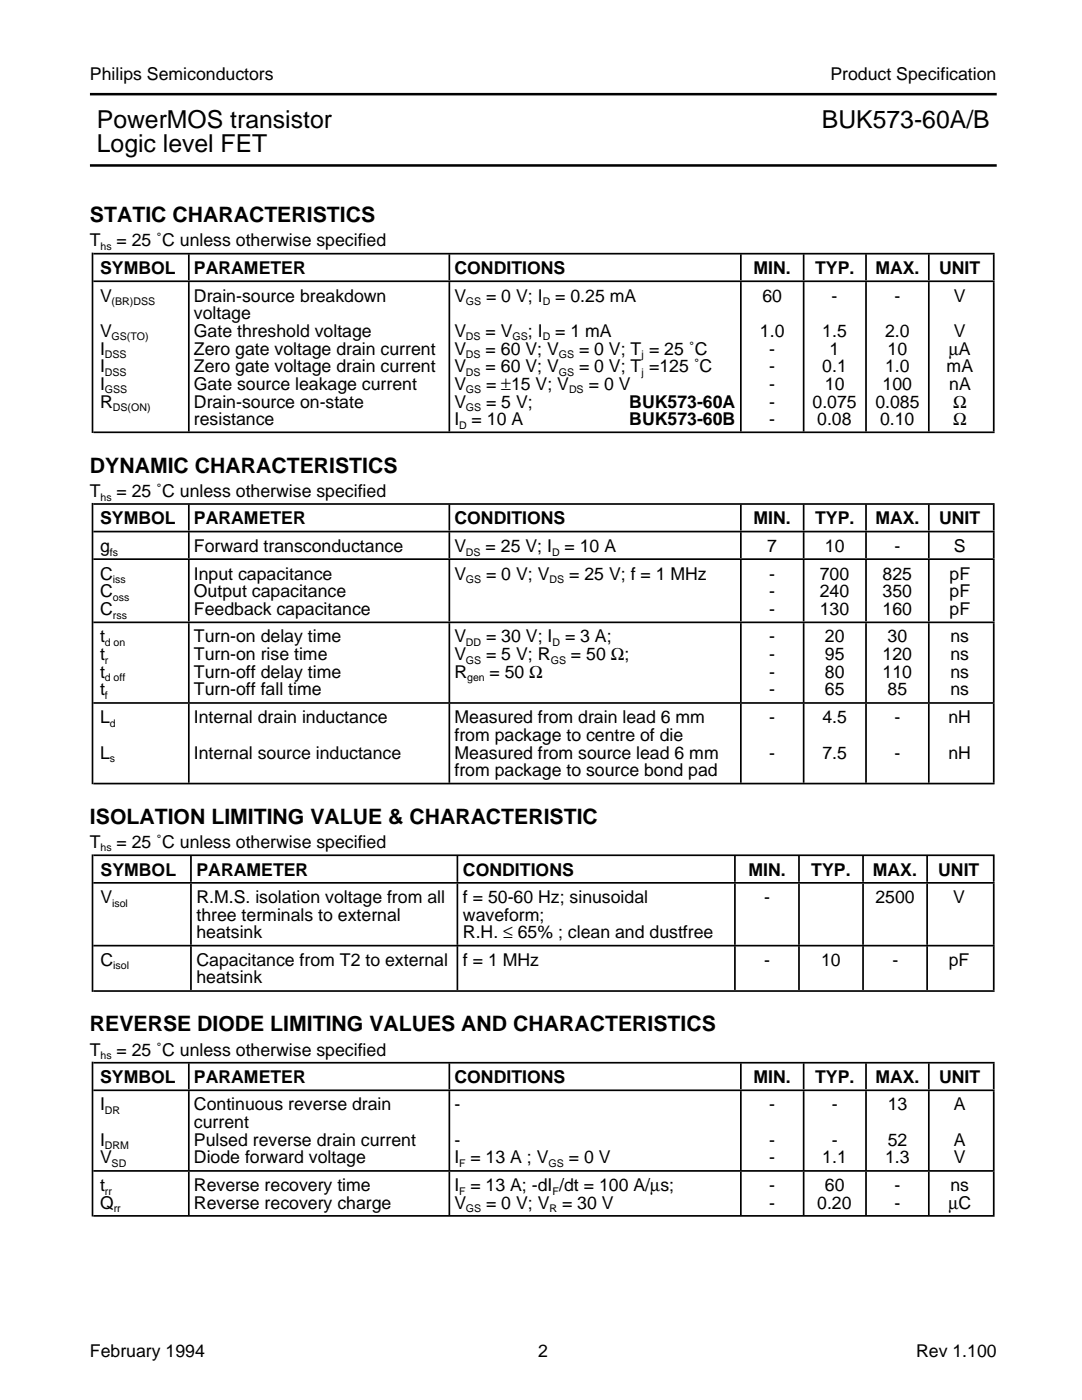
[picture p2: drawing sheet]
<svg xmlns="http://www.w3.org/2000/svg" width="216mm" height="279mm" viewBox="0 0 216 279" stroke-linecap="round" stroke-linejoin="round" font-family="sans-serif">
<defs><g id="words">
<g font-size="4.9">
<text x="19.3" y="25.5">PowerMOS transistor</text>
<text x="164" y="25.5">BUK573-60A/B</text>
<text x="19.3" y="30.4">Logic level FET</text>
</g>
<g font-size="4.2">
<text x="17.9" y="44.4">STATIC CHARACTERISTICS</text>
<text x="17.9" y="94.4">DYNAMIC CHARACTERISTICS</text>
<text x="17.9" y="164.4">ISOLATION LIMITING VALUE &amp; CHARACTERISTIC</text>
<text x="17.9" y="205.8">REVERSE DIODE LIMITING VALUES AND CHARACTERISTICS</text>
</g>
<g font-size="3.5">
<text x="17.9" y="16">Philips Semiconductors</text>
<text x="165.7" y="16">Product Specification</text>
<text x="17.9" y="49.2">T</text>
<text x="23.2" y="49.2">= 25 ˚C unless otherwise specified</text>
<text x="20" y="54.7">SYMBOL</text>
<text x="38.7" y="54.7">PARAMETER</text>
<text x="90.7" y="54.7">CONDITIONS</text>
<text x="150.4" y="54.7">MIN.</text>
<text x="162.6" y="54.7">TYP.</text>
<text x="174.7" y="54.7">MAX.</text>
<text x="187.4" y="54.7">UNIT</text>
<text x="20" y="60.2">V</text>
<text x="38.7" y="63.7">voltage</text>
<text x="38.7" y="60.2">Drain-source breakdown</text>
<text x="90.7" y="60.2">V</text>
<text x="97" y="60.2">= 0 V; I</text>
<text x="110.8" y="60.2">= 0.25 mA</text>
<text x="152.1" y="60.2">60</text>
<text x="165.9" y="60.2">-</text>
<text x="178.5" y="60.2">-</text>
<text x="190.3" y="60.2">V</text>
<text x="20" y="67.2">V</text>
<text x="20" y="70.8">I</text>
<text x="38.7" y="67.2">Gate threshold voltage</text>
<text x="38.7" y="70.8">Zero gate voltage drain current</text>
<text x="90.7" y="67.2">V</text>
<text x="90.7" y="70.8">V</text>
<text x="96.9" y="67.2">= V</text>
<text x="96.9" y="70.8">= 60 V; V</text>
<text x="105.3" y="67.2">; I</text>
<text x="110.8" y="67.2">= 1 mA</text>
<text x="115.5" y="70.8">= 0 V; T = 25 ˚C</text>
<text x="151.6" y="67.2">1.0</text>
<text x="153.5" y="70.8">-</text>
<text x="164.1" y="67.2">1.5</text>
<text x="165.5" y="70.8">1</text>
<text x="176.6" y="67.2">2.0</text>
<text x="177.1" y="70.8">10</text>
<text x="189.3" y="70.8">µA</text>
<text x="190.3" y="67.2">V</text>
<text x="20" y="74.3">I</text>
<text x="20" y="77.8">I</text>
<text x="38.7" y="74.3">Zero gate voltage drain current</text>
<text x="38.7" y="77.8">Gate source leakage current</text>
<text x="90.7" y="74.3">V</text>
<text x="90.7" y="77.8">V</text>
<text x="96.9" y="74.3">= 60 V; V</text>
<text x="97" y="77.8">= ±15 V; V</text>
<text x="115.5" y="74.3">= 0 V; T =125 ˚C</text>
<text x="117.5" y="77.8">= 0 V</text>
<text x="153.5" y="74.3">-</text>
<text x="153.5" y="77.8">-</text>
<text x="164.1" y="74.3">0.1</text>
<text x="164.6" y="77.8">10</text>
<text x="176.1" y="77.8">100</text>
<text x="176.6" y="74.3">1.0</text>
<text x="188.9" y="74.3">mA</text>
<text x="189.4" y="77.8">nA</text>
<text x="20" y="81.4">R</text>
<text x="38.7" y="81.4">Drain-source on-state</text>
<text x="90.7" y="81.4">V</text>
<text x="97" y="81.4">= 5 V;</text>
<text x="125.6" y="81.4">BUK573-60A</text>
<text x="153.5" y="81.4">-</text>
<text x="162.1" y="81.4">0.075</text>
<text x="174.7" y="81.4">0.085</text>
<text x="190.2" y="81.4">Ω</text>
<text x="38.7" y="84.8">resistance</text>
<text x="90.7" y="84.8">I = 10 A</text>
<text x="125.6" y="84.8">BUK573-60B</text>
<text x="153.5" y="84.8">-</text>
<text x="163.1" y="84.8">0.08</text>
<text x="175.6" y="84.8">0.10</text>
<text x="190.2" y="84.8">Ω</text>
<text x="17.9" y="99.1">T</text>
<text x="23.2" y="99.1">= 25 ˚C unless otherwise specified</text>
<text x="20" y="104.6">SYMBOL</text>
<text x="38.7" y="104.6">PARAMETER</text>
<text x="90.7" y="104.6">CONDITIONS</text>
<text x="150.4" y="104.6">MIN.</text>
<text x="162.6" y="104.6">TYP.</text>
<text x="174.7" y="104.6">MAX.</text>
<text x="187.4" y="104.6">UNIT</text>
<text x="20" y="110.2">g</text>
<text x="38.7" y="110.2">Forward transconductance</text>
<text x="90.7" y="110.2">V</text>
<text x="96.9" y="110.2">= 25 V; I</text>
<text x="112.7" y="110.2">= 10 A</text>
<text x="153.1" y="110.2">7</text>
<text x="164.6" y="110.2">10</text>
<text x="178.5" y="110.2">-</text>
<text x="190.3" y="110.2">S</text>
<text x="20" y="115.7">C</text>
<text x="20" y="119.2">C</text>
<text x="38.7" y="115.7">Input capacitance</text>
<text x="38.7" y="119.2">Output capacitance</text>
<text x="90.7" y="115.7">V</text>
<text x="97" y="115.7">= 0 V; V</text>
<text x="113.6" y="115.7">= 25 V; f = 1 MHz</text>
<text x="153.5" y="115.7">-</text>
<text x="153.5" y="119.2">-</text>
<text x="163.6" y="119.2">240</text>
<text x="163.6" y="115.7">700</text>
<text x="176.1" y="119.2">350</text>
<text x="176.1" y="115.7">825</text>
<text x="189.5" y="119.2">pF</text>
<text x="189.5" y="115.7">pF</text>
<text x="20" y="122.8">C</text>
<text x="38.7" y="122.8">Feedback capacitance</text>
<text x="153.5" y="122.8">-</text>
<text x="163.6" y="122.8">130</text>
<text x="176.1" y="122.8">160</text>
<text x="189.5" y="122.8">pF</text>
<text x="20" y="131.7">t</text>
<text x="20" y="128.2">t</text>
<text x="38.7" y="128.2">Turn-on delay time</text>
<text x="38.7" y="131.7">Turn-on rise time</text>
<text x="90.7" y="128.2">V</text>
<text x="90.7" y="131.7">V</text>
<text x="97" y="128.2">= 30 V; I</text>
<text x="97" y="131.7">= 5 V; R</text>
<text x="112.7" y="128.2">= 3 A;</text>
<text x="113.9" y="131.7">= 50 Ω;</text>
<text x="153.5" y="128.2">-</text>
<text x="153.5" y="131.7">-</text>
<text x="164.6" y="128.2">20</text>
<text x="164.6" y="131.7">95</text>
<text x="176.1" y="131.7">120</text>
<text x="177.1" y="128.2">30</text>
<text x="189.7" y="128.2">ns</text>
<text x="189.7" y="131.7">ns</text>
<text x="20" y="135.3">t</text>
<text x="38.7" y="135.3">Turn-off delay time</text>
<text x="90.7" y="135.3">R</text>
<text x="97.7" y="135.3">= 50 Ω</text>
<text x="153.5" y="135.3">-</text>
<text x="164.6" y="135.3">80</text>
<text x="176.1" y="135.3">110</text>
<text x="189.7" y="135.3">ns</text>
<text x="20" y="138.8">t</text>
<text x="38.7" y="138.8">Turn-off fall time</text>
<text x="153.5" y="138.8">-</text>
<text x="164.6" y="138.8">65</text>
<text x="177.1" y="138.8">85</text>
<text x="189.7" y="138.8">ns</text>
<text x="20" y="144.3">L</text>
<text x="38.7" y="144.3">Internal drain inductance</text>
<text x="90.7" y="147.8">from package to centre of die</text>
<text x="90.7" y="144.3">Measured from drain lead 6 mm</text>
<text x="153.5" y="144.3">-</text>
<text x="164.1" y="144.3">4.5</text>
<text x="178.5" y="144.3">-</text>
<text x="189.2" y="144.3">nH</text>
<text x="20" y="151.4">L</text>
<text x="38.7" y="151.4">Internal source inductance</text>
<text x="90.7" y="154.9">from package to source bond pad</text>
<text x="90.7" y="151.4">Measured from source lead 6 mm</text>
<text x="153.5" y="151.4">-</text>
<text x="164.1" y="151.4">7.5</text>
<text x="178.5" y="151.4">-</text>
<text x="189.2" y="151.4">nH</text>
<text x="17.9" y="169.2">T</text>
<text x="23.2" y="169.2">= 25 ˚C unless otherwise specified</text>
<text x="20.1" y="174.8">SYMBOL</text>
<text x="39.2" y="174.8">PARAMETER</text>
<text x="92.4" y="174.8">CONDITIONS</text>
<text x="149.4" y="174.8">MIN.</text>
<text x="161.9" y="174.8">TYP.</text>
<text x="174.2" y="174.8">MAX.</text>
<text x="187.2" y="174.8">UNIT</text>
<text x="20.1" y="180.2">V</text>
<text x="39.2" y="180.2">R.M.S. isolation voltage from all</text>
<text x="39.2" y="183.7">three terminals to external</text>
<text x="92.4" y="180.2">f = 50-60 Hz; sinusoidal</text>
<text x="92.4" y="183.7">waveform;</text>
<text x="152.5" y="180.2">-</text>
<text x="174.7" y="180.2">2500</text>
<text x="190.2" y="180.2">V</text>
<text x="39.2" y="187.3">heatsink</text>
<text x="92.4" y="187.3">R.H. ≤ 65% ; clean and dustfree</text>
<text x="20.1" y="192.8">C</text>
<text x="39.2" y="192.8">Capacitance from T2 to external</text>
<text x="39.2" y="196.3">heatsink</text>
<text x="92.4" y="192.8">f = 1 MHz</text>
<text x="152.5" y="192.8">-</text>
<text x="163.8" y="192.8">10</text>
<text x="178.1" y="192.8">-</text>
<text x="189.3" y="192.8">pF</text>
<text x="17.9" y="210.7">T</text>
<text x="23.2" y="210.7">= 25 ˚C unless otherwise specified</text>
<text x="20" y="216.2">SYMBOL</text>
<text x="20" y="221.6">I</text>
<text x="38.7" y="216.2">PARAMETER</text>
<text x="38.7" y="221.6">Continuous reverse drain</text>
<text x="90.7" y="216.2">CONDITIONS</text>
<text x="90.7" y="221.6">-</text>
<text x="150.4" y="216.2">MIN.</text>
<text x="153.5" y="221.6">-</text>
<text x="162.6" y="216.2">TYP.</text>
<text x="166" y="221.6">-</text>
<text x="174.7" y="216.2">MAX.</text>
<text x="177.1" y="221.6">13</text>
<text x="187.4" y="216.2">UNIT</text>
<text x="190.3" y="221.6">A</text>
<text x="38.7" y="225.1">current</text>
<text x="20" y="228.7">I</text>
<text x="20" y="232.2">V</text>
<text x="38.7" y="228.7">Pulsed reverse drain current</text>
<text x="38.7" y="232.2">Diode forward voltage</text>
<text x="90.7" y="228.7">-</text>
<text x="90.7" y="232.2">I = 13 A ; V</text>
<text x="113.5" y="232.2">= 0 V</text>
<text x="153.5" y="232.2">-</text>
<text x="153.5" y="228.7">-</text>
<text x="164.1" y="232.2">1.1</text>
<text x="166" y="228.7">-</text>
<text x="176.6" y="232.2">1.3</text>
<text x="177.1" y="228.7">52</text>
<text x="190.3" y="232.2">V</text>
<text x="190.3" y="228.7">A</text>
<text x="20" y="237.7">t</text>
<text x="38.7" y="237.7">Reverse recovery time</text>
<text x="90.7" y="237.7">I = 13 A; -dI /dt = 100 A/µs;</text>
<text x="153.5" y="237.7">-</text>
<text x="164.6" y="237.7">60</text>
<text x="178.5" y="237.7">-</text>
<text x="189.7" y="237.7">ns</text>
<text x="20" y="241.2">Q</text>
<text x="38.7" y="241.2">Reverse recovery charge</text>
<text x="90.7" y="241.2">V</text>
<text x="97" y="241.2">= 0 V; V</text>
<text x="112.1" y="241.2">= 30 V</text>
<text x="153.5" y="241.2">-</text>
<text x="163.1" y="241.2">0.20</text>
<text x="178.5" y="241.2">-</text>
<text x="189.2" y="241.2">µC</text>
<text x="17.9" y="270.8">February 1994</text>
<text x="107.4" y="270.8">2</text>
<text x="182.8" y="270.8">Rev 1.100</text>
</g>
<g font-size="2.1">
<text x="20.1" y="49.9">hs</text>
<text x="22.3" y="60.9">(BR)DSS</text>
<text x="93" y="60.9">GS</text>
<text x="108.3" y="60.9">D</text>
<text x="20.9" y="71.5">DSS</text>
<text x="22.3" y="67.9">GS(TO)</text>
<text x="93" y="67.9">DS</text>
<text x="93" y="71.5">DS</text>
<text x="102.3" y="67.9">GS</text>
<text x="108.3" y="67.9">D</text>
<text x="111.5" y="71.5">GS</text>
<text x="128" y="71.5">j</text>
<text x="20.9" y="75">DSS</text>
<text x="93" y="75">DS</text>
<text x="111.5" y="75">GS</text>
<text x="128" y="75">j</text>
<text x="20.9" y="78.5">GSS</text>
<text x="22.5" y="82">DS(ON)</text>
<text x="93" y="78.5">GS</text>
<text x="93" y="82">GS</text>
<text x="113.5" y="78.5">DS</text>
<text x="91.6" y="85.6">D</text>
<text x="20.1" y="99.9">hs</text>
<text x="21.9" y="110.9">fs</text>
<text x="93" y="110.9">DS</text>
<text x="110.2" y="110.9">D</text>
<text x="22.5" y="116.4">iss</text>
<text x="22.5" y="119.9">oss</text>
<text x="93" y="116.4">GS</text>
<text x="109.6" y="116.4">DS</text>
<text x="22.5" y="123.4">rss</text>
<text x="20.9" y="128.9">d on</text>
<text x="93" y="128.9">DD</text>
<text x="110.2" y="128.9">D</text>
<text x="20.9" y="132.4">r</text>
<text x="20.9" y="136">d off</text>
<text x="93" y="132.4">GS</text>
<text x="93.2" y="136">gen</text>
<text x="109.9" y="132.4">GS</text>
<text x="20.9" y="139.5">f</text>
<text x="21.9" y="145">d</text>
<text x="21.9" y="152.1">s</text>
<text x="20.1" y="169.9">hs</text>
<text x="22.4" y="180.9">isol</text>
<text x="22.6" y="193.5">isol</text>
<text x="20.1" y="211.3">hs</text>
<text x="20.9" y="222.3">DR</text>
<text x="20.9" y="229.4">DRM</text>
<text x="22.3" y="232.9">SD</text>
<text x="91.6" y="232.9">F</text>
<text x="109.5" y="232.9">GS</text>
<text x="20.9" y="238.4">rr</text>
<text x="91.6" y="238.4">F</text>
<text x="110.2" y="238.4">F</text>
<text x="22.7" y="241.9">rr</text>
<text x="93" y="241.9">GS</text>
<text x="109.6" y="241.9">R</text>
</g>
</g></defs>
<g fill="none" stroke="#000" stroke-width=".34">
<path d="M18.6 56.1h179.9M18.6 50.6h179.9M18.6 86.3h179.9M18.6 111.6h179.9M18.6 106.1h179.9M18.6 100.6h179.9M18.6 124.2h179.9M18.6 156.4h179.9M18.6 140.3h179.9M18.6 176.2h179.9M18.6 170.7h179.9M18.6 197.8h179.9"/>
<path d="M18.6 188.7h179.9M18.6 217.6h179.9M18.6 212.1h179.9M18.6 233.7h179.9M18.6 242.7h179.9"/>
</g>
<path d="M37.5 238.2h.3M89.5 238.2h.3M147.7 238.2h.3M160.2 238.2h.3M172.6 238.2h.4M185.2 238.2h.3M198.1 238.2h.4" fill="none" stroke="#000" stroke-width="8.6" stroke-linecap="butt"/>
<g fill="none" stroke="#000" stroke-width="15.7" stroke-linecap="butt">
<path d="M37.5 132.2h.3M89.5 132.2h.3M147.7 132.2h.3M160.2 132.2h.3M172.6 132.2h.4M185.2 132.2h.3M198.1 132.2h.4M37.5 148.3h.3M89.5 148.3h.3M147.7 148.3h.3M160.2 148.3h.3M172.6 148.3h.4"/>
<path d="M185.2 148.3h.3M198.1 148.3h.4M37.5 225.6h.3M89.5 225.6h.3M147.7 225.6h.3M160.2 225.6h.3M172.6 225.6h.4M185.2 225.6h.3M198.1 225.6h.4"/>
</g>
<g fill="none" stroke="#000" stroke-width="5.2" stroke-linecap="butt">
<path d="M37.5 53.3h.3M89.5 53.3h.3M147.7 53.3h.3M160.2 53.3h.3M172.6 53.3h.4M185.2 53.3h.3M198.1 53.3h.4M37.5 108.8h.3M37.5 103.3h.3M89.5 108.8h.3M89.5 103.3h.3M147.7 108.8h.3"/>
<path d="M147.7 103.3h.3M160.2 108.8h.3M160.2 103.3h.3M172.6 108.8h.4M172.6 103.3h.4M185.2 108.8h.3M185.2 103.3h.3M198.1 108.8h.4M198.1 103.3h.4M37.9 173.4h.4M91.1 173.4h.3M146.5 173.4h.3"/>
<path d="M159.3 173.4h.3M172 173.4h.4M184.8 173.4h.4M198.1 173.4h.4M37.5 214.8h.3M89.5 214.8h.3M147.7 214.8h.3M160.2 214.8h.3M172.6 214.8h.4M185.2 214.8h.3M198.1 214.8h.4"/>
</g>
<path d="M18.3 227.3h.3" fill="none" stroke="#000" stroke-width="30.9" stroke-linecap="butt"/>
<path d="M37.9 193.2h.4M91.1 193.2h.3M146.5 193.2h.3M159.3 193.2h.3M172 193.2h.4M184.8 193.2h.4M198.1 193.2h.4" fill="none" stroke="#000" stroke-width="8.7" stroke-linecap="butt"/>
<path d="M37.9 182.5h.4M91.1 182.5h.3M146.5 182.5h.3M159.3 182.5h.3M172 182.5h.4M184.8 182.5h.4M198.1 182.5h.4" fill="none" stroke="#000" stroke-width="12.2" stroke-linecap="butt"/>
<path d="M18.3 184.2h.3" fill="none" stroke="#000" stroke-width="27.4" stroke-linecap="butt"/>
<path d="M37.5 117.9h.3M89.5 117.9h.3M147.7 117.9h.3M160.2 117.9h.3M172.6 117.9h.4M185.2 117.9h.3M198.1 117.9h.4" fill="none" stroke="#000" stroke-width="12.3" stroke-linecap="butt"/>
<path d="M18.3 128.4h.3" fill="none" stroke="#000" stroke-width="56.1" stroke-linecap="butt"/>
<path d="M37.5 71.2h.3M89.5 71.2h.3M147.7 71.2h.3M160.2 71.2h.3M172.6 71.2h.4M185.2 71.2h.3M198.1 71.2h.4" fill="none" stroke="#000" stroke-width="29.8" stroke-linecap="butt"/>
<path d="M18.3 68.4h.3" fill="none" stroke="#000" stroke-width="36" stroke-linecap="butt"/>
<path d="M17.9 18.8h181M17.9 33h181" fill="none" stroke="#000" stroke-width=".51"/>
<use href="#words"/>
</svg>
